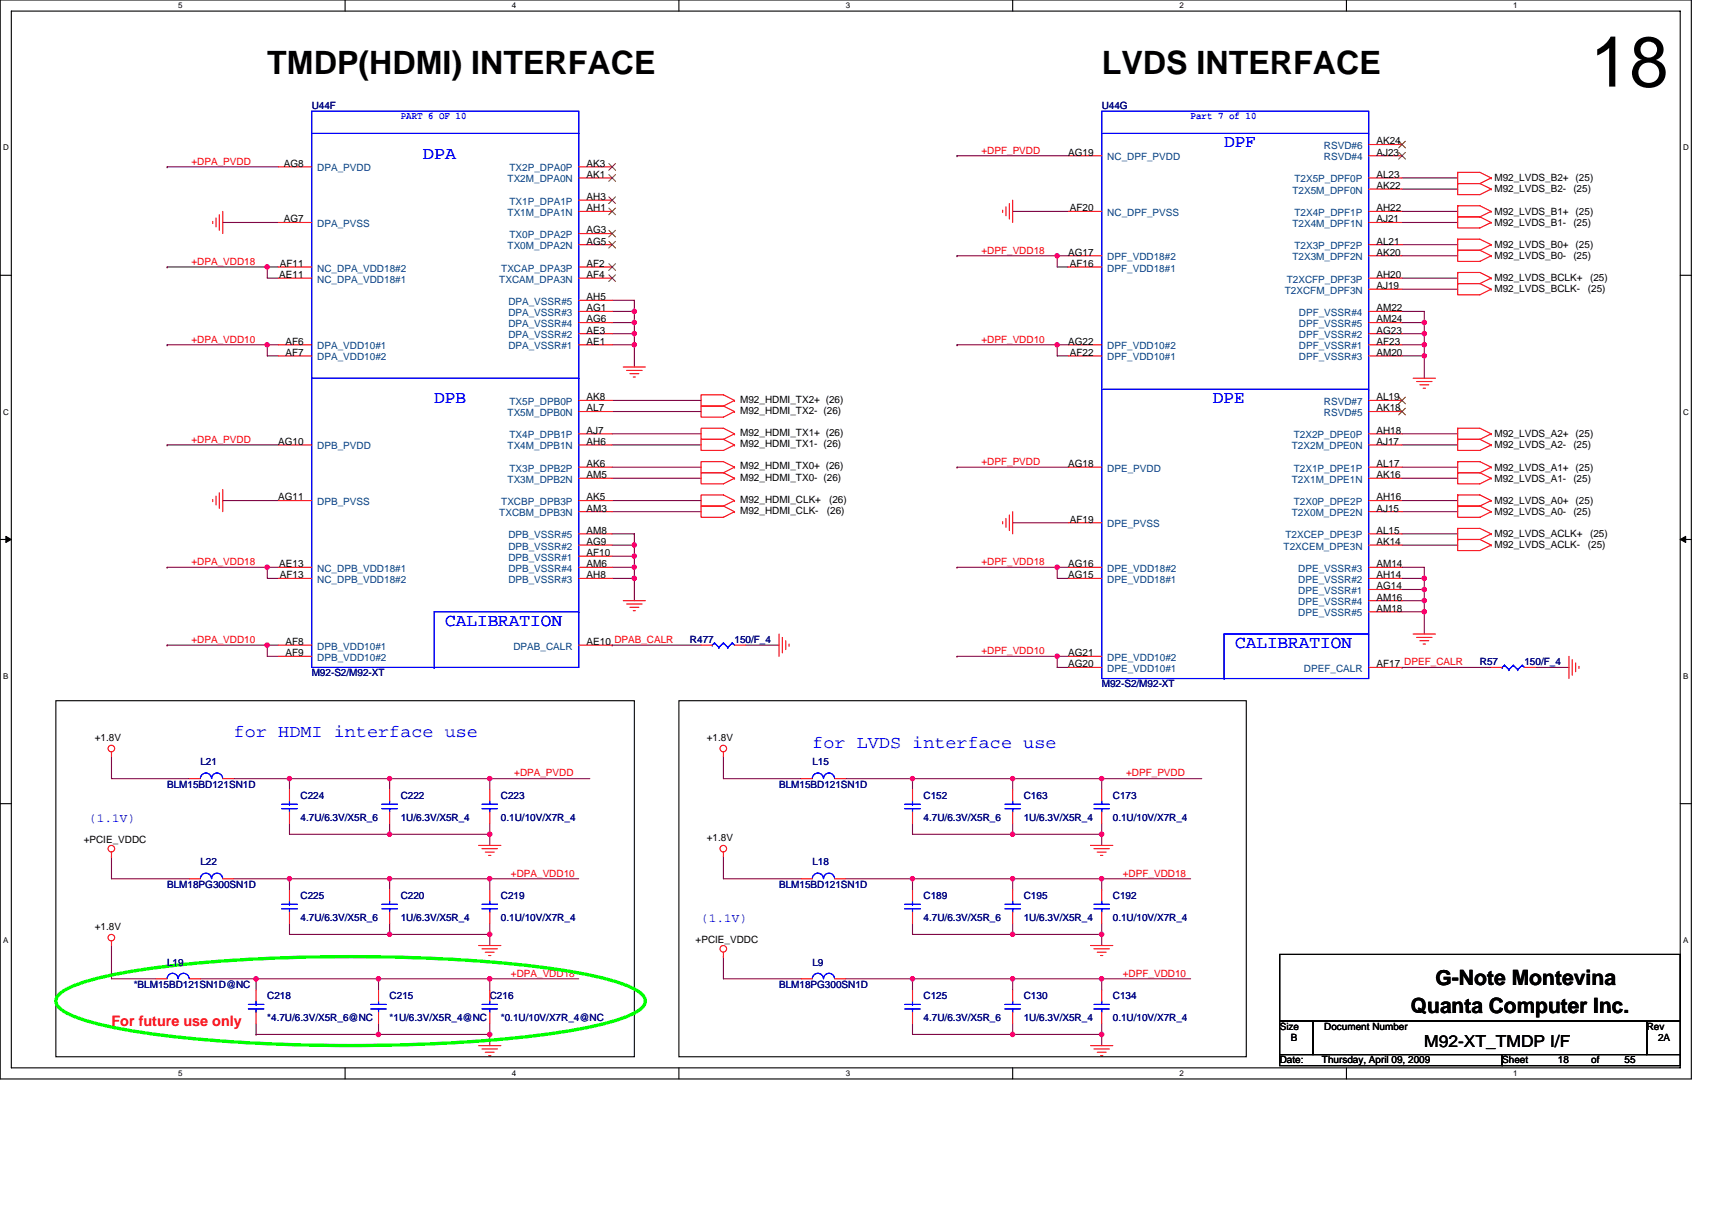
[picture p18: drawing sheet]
<svg xmlns="http://www.w3.org/2000/svg" width="297mm" height="210mm" viewBox="0 0 297 210" stroke-linecap="round" stroke-linejoin="round" font-family="sans-serif">
<defs><g id="words">
<text font-size="12.3" x="275.9" y="15">18</text>
<g font-size="5.6">
<text x="46.4" y="12.8">TMDP(HDMI) INTERFACE</text>
<text x="191.2" y="12.8">LVDS INTERFACE</text>
</g>
<g font-size="3.7">
<text x="249.1" y="170.9">G-Note Montevina</text>
<text x="244.8" y="175.8">Quanta Computer Inc.</text>
</g>
<g font-size="3.1" fill="#00f">
<text x="73.4" y="27.5">DPA</text>
<text x="212.4" y="25.6">DPF</text>
<text x="75.3" y="70">DPB</text>
<text x="210.5" y="70">DPE</text>
<text x="77.3" y="108.6">CALIBRATION</text>
<text x="214.3" y="112.5">CALIBRATION</text>
<text x="40.6" y="127.9">for HDMI interface use</text>
<text x="140.9" y="129.8">for LVDS interface use</text>
</g>
<text font-size="2.9" x="247.1" y="181.7">M92-XT_TMDP I/F</text>
<text font-size="2.5" fill="#f00" x="19.3" y="178">For future use only</text>
<g font-size="2.1" fill="#00f">
<text x="15.5" y="142.6">(1.1V)</text>
<text x="121.6" y="160">(1.1V)</text>
</g>
<g font-size="1.7" fill="#000080">
<text x="54.1" y="18.9">U44F</text>
<text x="191.2" y="18.9">U44G</text>
<text x="119.7" y="111.6">R477</text>
<text x="127.4" y="111.6">150/F_4</text>
<text x="54.1" y="117.4">M92-S2/M92-XT</text>
<text x="191.2" y="119.3">M92-S2/M92-XT</text>
<text x="256.8" y="115.4">R57</text>
<text x="264.5" y="115.4">150/F_4</text>
<text x="29" y="136.7">BLM15BD121SN1D</text>
<text x="34.8" y="132.8">L21</text>
<text x="135.2" y="136.7">BLM15BD121SN1D</text>
<text x="140.9" y="132.8">L15</text>
<text x="52.2" y="138.6">C224</text>
<text x="52.2" y="142.5">4.7U/6.3V/X5R_6</text>
<text x="69.5" y="138.6">C222</text>
<text x="69.5" y="142.5">1U/6.3V/X5R_4</text>
<text x="86.9" y="138.6">C223</text>
<text x="86.9" y="142.5">0.1U/10V/X7R_4</text>
<text x="160.2" y="138.6">C152</text>
<text x="160.2" y="142.5">4.7U/6.3V/X5R_6</text>
<text x="177.6" y="138.6">C163</text>
<text x="177.6" y="142.5">1U/6.3V/X5R_4</text>
<text x="193.1" y="138.6">C173</text>
<text x="193.1" y="142.5">0.1U/10V/X7R_4</text>
<text x="29" y="154.1">BLM18PG300SN1D</text>
<text x="34.8" y="150.2">L22</text>
<text x="52.2" y="156">C225</text>
<text x="69.5" y="156">C220</text>
<text x="86.9" y="156">C219</text>
<text x="135.2" y="154.1">BLM15BD121SN1D</text>
<text x="140.9" y="150.2">L18</text>
<text x="160.2" y="156">C189</text>
<text x="177.6" y="156">C195</text>
<text x="193.1" y="156">C192</text>
<text x="52.2" y="159.8">4.7U/6.3V/X5R_6</text>
<text x="69.5" y="159.8">1U/6.3V/X5R_4</text>
<text x="86.9" y="159.8">0.1U/10V/X7R_4</text>
<text x="160.2" y="159.8">4.7U/6.3V/X5R_6</text>
<text x="177.6" y="159.8">1U/6.3V/X5R_4</text>
<text x="193.1" y="159.8">0.1U/10V/X7R_4</text>
<text x="29" y="167.6">L19</text>
<text x="140.9" y="167.6">L9</text>
<text x="23.2" y="171.4">*BLM15BD121SN1D@NC</text>
<text x="46.4" y="173.4">C218</text>
<text x="67.6" y="173.4">C215</text>
<text x="85" y="173.4">C216</text>
<text x="135.2" y="171.4">BLM18PG300SN1D</text>
<text x="160.2" y="173.4">C125</text>
<text x="177.6" y="173.4">C130</text>
<text x="193.1" y="173.4">C134</text>
<text x="46.4" y="177.2">*4.7U/6.3V/X5R_6@NC</text>
<text x="67.6" y="177.2">*1U/6.3V/X5R_4@NC</text>
<text x="86.9" y="177.2">*0.1U/10V/X7R_4@NC</text>
<text x="160.2" y="177.2">4.7U/6.3V/X5R_6</text>
<text x="177.6" y="177.2">1U/6.3V/X5R_4</text>
<text x="193.1" y="177.2">0.1U/10V/X7R_4</text>
</g>
<g font-size="1.7" fill="#00f">
<text x="69.5" y="20.7">PART 6 OF 10</text>
<text x="206.6" y="20.7">Part 7 of 10</text>
</g>
<g font-size="1.7" fill="#f00">
<text x="33.2" y="28.6">+DPA_PVDD</text>
<text x="170.3" y="26.6">+DPF_PVDD</text>
<text x="33.2" y="46">+DPA_VDD18</text>
<text x="170.3" y="44">+DPF_VDD18</text>
<text x="33.2" y="59.5">+DPA_VDD10</text>
<text x="170.3" y="59.5">+DPF_VDD10</text>
<text x="33.2" y="76.8">+DPA_PVDD</text>
<text x="170.3" y="80.7">+DPF_PVDD</text>
<text x="33.2" y="98.1">+DPA_VDD18</text>
<text x="170.3" y="98.1">+DPF_VDD18</text>
<text x="33.2" y="111.6">+DPA_VDD10</text>
<text x="170.3" y="113.5">+DPF_VDD10</text>
<text x="89.2" y="134.7">+DPA_PVDD</text>
<text x="195.4" y="134.7">+DPF_PVDD</text>
<text x="88.6" y="152.1">+DPA_VDD10</text>
<text x="194.8" y="152.1">+DPF_VDD18</text>
<text x="88.6" y="169.5">+DPA_VDD18</text>
<text x="194.8" y="169.5">+DPF_VDD10</text>
</g>
<g font-size="1.7">
<text x="49.2" y="28.9">AG8</text>
<text x="101.8" y="28.9">AK3</text>
<text x="185.3" y="27">AG19</text>
<text x="238.8" y="25.1">AK24</text>
<text x="238.8" y="27">AJ23</text>
<text x="101.8" y="34.7">AH3</text>
<text x="101.8" y="30.9">AK1</text>
<text x="238.8" y="30.9">AL23</text>
<text x="238.8" y="32.8">AK22</text>
<text x="259.3" y="33.4">M92_LVDS_B2-</text>
<text x="259.3" y="31.5">M92_LVDS_B2+ (25)</text>
<text x="273" y="33.4">(25)</text>
<text x="49.2" y="38.6">AG7</text>
<text x="101.8" y="40.5">AG3</text>
<text x="101.8" y="36.7">AH1</text>
<text x="185.6" y="36.7">AF20</text>
<text x="238.8" y="36.7">AH22</text>
<text x="238.8" y="38.6">AJ21</text>
<text x="259.3" y="39.2">M92_LVDS_B1-</text>
<text x="259.3" y="37.3">M92_LVDS_B1+ (25)</text>
<text x="273" y="39.2">(25)</text>
<text x="48.6" y="46.3">AF11</text>
<text x="101.8" y="46.3">AF2</text>
<text x="101.8" y="42.4">AG5</text>
<text x="185.3" y="44.4">AG17</text>
<text x="185.6" y="46.3">AF16</text>
<text x="238.8" y="42.4">AL21</text>
<text x="238.8" y="44.4">AK20</text>
<text x="259.3" y="45">M92_LVDS_B0-</text>
<text x="259.3" y="43.1">M92_LVDS_B0+ (25)</text>
<text x="273" y="45">(25)</text>
<text x="48.4" y="48.2">AE11</text>
<text x="101.8" y="52.1">AH5</text>
<text x="101.8" y="48.2">AF4</text>
<text x="238.8" y="48.2">AH20</text>
<text x="238.8" y="50.2">AJ19</text>
<text x="259.3" y="50.8">M92_LVDS_BCLK-</text>
<text x="259.3" y="48.8">M92_LVDS_BCLK+</text>
<text x="275.5" y="50.8">(25)</text>
<text x="275.9" y="48.8">(25)</text>
<text x="49.5" y="59.8">AF6</text>
<text x="101.8" y="59.8">AE1</text>
<text x="101.8" y="57.9">AE3</text>
<text x="101.8" y="54">AG1</text>
<text x="101.8" y="56">AG6</text>
<text x="185.3" y="59.8">AG22</text>
<text x="238.8" y="59.8">AF23</text>
<text x="238.8" y="57.9">AG23</text>
<text x="238.8" y="56">AM24</text>
<text x="238.8" y="54">AM22</text>
<text x="49.5" y="61.7">AF7</text>
<text x="185.6" y="61.7">AF22</text>
<text x="238.8" y="61.7">AM20</text>
<text x="101.8" y="69.5">AK8</text>
<text x="101.8" y="71.4">AL7</text>
<text x="128.4" y="69.9">M92_HDMI_TX2+ (26)</text>
<text x="128.4" y="71.8">M92_HDMI_TX2- (26)</text>
<text x="238.8" y="69.5">AL19</text>
<text x="238.8" y="71.4">AK18</text>
<text x="48.3" y="77.2">AG10</text>
<text x="101.8" y="75.3">AJ7</text>
<text x="101.8" y="77.2">AH6</text>
<text x="128.4" y="75.7">M92_HDMI_TX1+ (26)</text>
<text x="128.4" y="77.6">M92_HDMI_TX1- (26)</text>
<text x="238.8" y="75.3">AH18</text>
<text x="238.8" y="77.2">AJ17</text>
<text x="259.3" y="77.8">M92_LVDS_A2-</text>
<text x="259.3" y="75.9">M92_LVDS_A2+ (25)</text>
<text x="273" y="77.8">(25)</text>
<text x="101.8" y="81">AK6</text>
<text x="101.8" y="83">AM5</text>
<text x="128.4" y="81.4">M92_HDMI_TX0+ (26)</text>
<text x="128.4" y="83.4">M92_HDMI_TX0- (26)</text>
<text x="185.3" y="81">AG18</text>
<text x="238.8" y="81">AL17</text>
<text x="238.8" y="83">AK16</text>
<text x="259.3" y="83.6">M92_LVDS_A1-</text>
<text x="259.3" y="81.7">M92_LVDS_A1+ (25)</text>
<text x="273" y="83.6">(25)</text>
<text x="48.3" y="86.8">AG11</text>
<text x="101.8" y="86.8">AK5</text>
<text x="101.8" y="88.8">AM3</text>
<text x="128.4" y="87.2">M92_HDMI_CLK+</text>
<text x="128.4" y="89.2">M92_HDMI_CLK-</text>
<text x="143.5" y="89.2">(26)</text>
<text x="143.8" y="87.2">(26)</text>
<text x="238.8" y="86.8">AH16</text>
<text x="238.8" y="88.8">AJ15</text>
<text x="259.3" y="89.4">M92_LVDS_A0-</text>
<text x="259.3" y="87.4">M92_LVDS_A0+ (25)</text>
<text x="273" y="89.4">(25)</text>
<text x="101.8" y="92.6">AM8</text>
<text x="101.8" y="94.6">AG9</text>
<text x="185.6" y="90.7">AF19</text>
<text x="238.8" y="92.6">AL15</text>
<text x="238.8" y="94.6">AK14</text>
<text x="259.3" y="95.2">M92_LVDS_ACLK-</text>
<text x="259.3" y="93.2">M92_LVDS_ACLK+</text>
<text x="275.5" y="95.2">(25)</text>
<text x="275.9" y="93.2">(25)</text>
<text x="48.4" y="98.4">AE13</text>
<text x="48.6" y="100.4">AF13</text>
<text x="101.8" y="96.5">AF10</text>
<text x="101.8" y="98.4">AM6</text>
<text x="101.8" y="100.4">AH8</text>
<text x="185.3" y="98.4">AG16</text>
<text x="185.3" y="100.4">AG15</text>
<text x="238.8" y="100.4">AH14</text>
<text x="238.8" y="98.4">AM14</text>
<text x="238.8" y="106.2">AM18</text>
<text x="238.8" y="104.2">AM16</text>
<text x="238.8" y="102.3">AG14</text>
<text x="49.5" y="113.9">AF9</text>
<text x="49.5" y="111.9">AF8</text>
<text x="101.8" y="111.9">AE10 DPAB_CALR</text>
<text x="185.3" y="113.9">AG21</text>
<text x="185.3" y="115.8">AG20</text>
<text x="238.8" y="115.8">AF17 DPEF_CALR</text>
<text x="16.4" y="128.6">+1.8V</text>
<text x="122.6" y="128.6">+1.8V</text>
<text x="14.5" y="146.3">+PCIE_VDDC</text>
<text x="122.6" y="145.9">+1.8V</text>
<text x="16.4" y="161.4">+1.8V</text>
<text x="120.7" y="163.7">+PCIE_VDDC</text>
<text x="222" y="178.8">Size</text>
<text x="229.8" y="178.8">Document Number</text>
<text x="285.7" y="178.8">Rev</text>
<text x="222" y="184.6">Date:</text>
<text x="224" y="180.7">B</text>
<text x="229.4" y="184.6">Thursday, April 09, 2009</text>
<text x="260.6" y="184.6">Sheet</text>
<text x="270.3" y="184.6">18</text>
<text x="276.1" y="184.6">of</text>
<text x="281.9" y="184.6">55</text>
<text x="287.7" y="180.7">2A</text>
</g>
<g font-size="1.7" fill="#004080">
<text x="55.1" y="29.7">DPA_PVDD</text>
<text x="88.4" y="29.7">TX2P_DPA0P</text>
<text x="192.1" y="27.8">NC_DPF_PVDD</text>
<text x="229.7" y="25.9">RSVD#6</text>
<text x="229.7" y="27.8">RSVD#4</text>
<text x="88.1" y="31.7">TX2M_DPA0N</text>
<text x="88.4" y="35.5">TX1P_DPA1P</text>
<text x="224.3" y="33.6">T2X5M_DPF0N</text>
<text x="224.6" y="31.7">T2X5P_DPF0P</text>
<text x="55.1" y="39.4">DPA_PVSS</text>
<text x="88.1" y="37.5">TX1M_DPA1N</text>
<text x="88.4" y="41.3">TX0P_DPA2P</text>
<text x="192.1" y="37.5">NC_DPF_PVSS</text>
<text x="224.3" y="39.4">T2X4M_DPF1N</text>
<text x="224.6" y="37.5">T2X4P_DPF1P</text>
<text x="55.1" y="47.1">NC_DPA_VDD18#2</text>
<text x="87" y="47.1">TXCAP_DPA3P</text>
<text x="88.1" y="43.2">TX0M_DPA2N</text>
<text x="192.1" y="45.2">DPF_VDD18#2</text>
<text x="192.1" y="47.1">DPF_VDD18#1</text>
<text x="224.3" y="45.2">T2X3M_DPF2N</text>
<text x="224.6" y="43.2">T2X3P_DPF2P</text>
<text x="55.1" y="49">NC_DPA_VDD18#1</text>
<text x="86.6" y="49">TXCAM_DPA3N</text>
<text x="88.2" y="52.9">DPA_VSSR#5</text>
<text x="222.9" y="51">T2XCFM_DPF3N</text>
<text x="223.3" y="49">T2XCFP_DPF3P</text>
<text x="88.2" y="58.7">DPA_VSSR#2</text>
<text x="88.2" y="54.8">DPA_VSSR#3</text>
<text x="88.2" y="56.8">DPA_VSSR#4</text>
<text x="225.4" y="58.7">DPF_VSSR#2</text>
<text x="225.4" y="56.8">DPF_VSSR#5</text>
<text x="225.4" y="54.8">DPF_VSSR#4</text>
<text x="55.1" y="62.5">DPA_VDD10#2</text>
<text x="55.1" y="60.6">DPA_VDD10#1</text>
<text x="88.2" y="60.6">DPA_VSSR#1</text>
<text x="192.1" y="60.6">DPF_VDD10#2</text>
<text x="192.1" y="62.5">DPF_VDD10#1</text>
<text x="225.4" y="62.5">DPF_VSSR#3</text>
<text x="225.4" y="60.6">DPF_VSSR#1</text>
<text x="88.4" y="70.3">TX5P_DPB0P</text>
<text x="229.7" y="70.3">RSVD#7</text>
<text x="55.1" y="78">DPB_PVDD</text>
<text x="88.1" y="78">TX4M_DPB1N</text>
<text x="88.1" y="72.2">TX5M_DPB0N</text>
<text x="88.4" y="76.1">TX4P_DPB1P</text>
<text x="224.2" y="78">T2X2M_DPE0N</text>
<text x="224.5" y="76.1">T2X2P_DPE0P</text>
<text x="229.7" y="72.2">RSVD#5</text>
<text x="88.1" y="83.8">TX3M_DPB2N</text>
<text x="88.4" y="81.9">TX3P_DPB2P</text>
<text x="192.1" y="81.9">DPE_PVDD</text>
<text x="224.2" y="83.8">T2X1M_DPE1N</text>
<text x="224.5" y="81.9">T2X1P_DPE1P</text>
<text x="55.1" y="87.7">DPB_PVSS</text>
<text x="86.6" y="89.6">TXCBM_DPB3N</text>
<text x="87" y="87.7">TXCBP_DPB3P</text>
<text x="224.2" y="89.6">T2X0M_DPE2N</text>
<text x="224.5" y="87.7">T2X0P_DPE2P</text>
<text x="88.2" y="93.4">DPB_VSSR#5</text>
<text x="88.2" y="95.4">DPB_VSSR#2</text>
<text x="192.1" y="91.5">DPE_PVSS</text>
<text x="222.7" y="95.4">T2XCEM_DPE3N</text>
<text x="223.1" y="93.4">T2XCEP_DPE3P</text>
<text x="55.1" y="101.2">NC_DPB_VDD18#2</text>
<text x="55.1" y="99.2">NC_DPB_VDD18#1</text>
<text x="88.2" y="97.3">DPB_VSSR#1</text>
<text x="88.2" y="99.2">DPB_VSSR#4</text>
<text x="88.2" y="101.2">DPB_VSSR#3</text>
<text x="192.1" y="99.2">DPE_VDD18#2</text>
<text x="192.1" y="101.2">DPE_VDD18#1</text>
<text x="225.3" y="101.2">DPE_VSSR#2</text>
<text x="225.3" y="99.2">DPE_VSSR#3</text>
<text x="225.3" y="107">DPE_VSSR#5</text>
<text x="225.3" y="105">DPE_VSSR#4</text>
<text x="225.3" y="103.1">DPE_VSSR#1</text>
<text x="55.1" y="112.7">DPB_VDD10#1</text>
<text x="89.1" y="112.7">DPAB_CALR</text>
<text x="55.1" y="114.7">DPB_VDD10#2</text>
<text x="192.1" y="114.7">DPE_VDD10#2</text>
<text x="192.1" y="116.6">DPE_VDD10#1</text>
<text x="226.2" y="116.6">DPEF_CALR</text>
</g>
<g font-size="1.4">
<text x="30.9" y="1.5">5</text>
<text x="88.8" y="1.5">4</text>
<text x="146.7" y="1.5">3</text>
<text x="204.7" y="1.5">2</text>
<text x="262.6" y="1.5">1</text>
<text x=".5" y="26.1">D</text>
<text x="292" y="26.1">D</text>
<text x=".5" y="71.9">C</text>
<text x="292" y="71.9">C</text>
<text x=".5" y="117.8">B</text>
<text x="292" y="117.8">B</text>
<text x=".5" y="163.6">A</text>
<text x="292" y="163.6">A</text>
<text x="30.9" y="186.8">5</text>
<text x="88.8" y="186.8">4</text>
<text x="146.7" y="186.8">3</text>
<text x="204.7" y="186.8">2</text>
<text x="262.6" y="186.8">1</text>
</g>
</g></defs>
<path d="M0 0h293.5v187.2h-293.5zM2 1.9h289.5v183.4h-289.5z" fill="none" stroke="#000" stroke-width=".19"/>
<g fill="#fff">
<path d="M30.9 .2h.8v1.6h-.8z"/>
<path d="M30.9 185.5h.8v1.6h-.8z"/>
</g>
<path d="M59.9 0v1.9M59.9 185.3v1.9" fill="none" stroke="#000" stroke-width=".19"/>
<g fill="#fff">
<path d="M88.8 .2h.8v1.6h-.8z"/>
<path d="M88.8 185.5h.8v1.6h-.8z"/>
</g>
<path d="M117.8 0v1.9M117.8 185.3v1.9" fill="none" stroke="#000" stroke-width=".19"/>
<g fill="#fff">
<path d="M146.7 .2h.8v1.6h-.8z"/>
<path d="M146.7 185.5h.8v1.6h-.8z"/>
</g>
<path d="M175.7 0v1.9M175.7 185.3v1.9" fill="none" stroke="#000" stroke-width=".19"/>
<g fill="#fff">
<path d="M204.7 .2h.7v1.6h-.7z"/>
<path d="M204.7 185.5h.7v1.6h-.7z"/>
</g>
<path d="M233.6 0v1.9M233.6 185.3v1.9" fill="none" stroke="#000" stroke-width=".19"/>
<g fill="#fff">
<path d="M262.6 .2h.7v1.6h-.7z"/>
<path d="M262.6 185.5h.7v1.6h-.7z"/>
<path d="M.5 24.8h1v1.6h-1z"/>
<path d="M292 24.8h1v1.6h-1z"/>
<path d="M.5 70.7h1v1.5h-1z"/>
<path d="M292 70.7h1v1.5h-1z"/>
</g>
<path d="M0 47.8h2M291.5 47.8h2" fill="none" stroke="#000" stroke-width=".19"/>
<g fill="#fff">
<path d="M.5 116.5h.9v1.6h-.9z"/>
<path d="M292 116.5h.9v1.6h-.9z"/>
</g>
<path d="M0 93.6h2M291.5 93.6h2" fill="none" stroke="#000" stroke-width=".19"/>
<path d="M1 93.1l1 .5-1 .5zM291.5 93.6l1-.5v1z" fill="#000" stroke="#000" stroke-width=".17"/>
<g fill="#fff">
<path d="M.5 162.4h.9v1.5h-.9z"/>
<path d="M292 162.4h.9v1.5h-.9z"/>
</g>
<path d="M0 139.5h2M9.7 121.6h100.4v61.8h-100.4zM117.8 121.6h98.4v61.8h-98.4zM291.5 139.5h2M222 165.6h69.5v11.6h-69.5zM222 177.2h5.8v5.8h-5.8zM227.8 177.2h57.9v5.8h-57.9zM285.7 177.2h5.8v5.8h-5.8zM222 183h38.6v1.9h-38.6zM260.6 183h30.9v1.9h-30.9z" fill="none" stroke="#000" stroke-width=".19"/>
<g fill="none" stroke="#800040" stroke-width=".19">
<path d="M29 29h.1M29 29h19.3M38.6 38.6h9.7M166 27h.1M166 27h19.4M175.7 36.7h9.7M243.3 36.7h9.6M243.3 38.6h9.6M243.3 32.8h9.6M243.3 30.9h9.6M29 59.8h.1M29 46.3h.1"/>
<path d="M29 59.8h17.4M29 46.3h17.4M46.4 59.8v2h1.9M46.4 46.3v2h1.9M46.4 46.3h1.9M46.4 59.8h1.9M106.2 52.1h3.9v1.9M106.2 54h3.9M106.2 56h3.9M106.2 57.9h3.9M106.2 59.8h3.9M110.1 59.8h.1"/>
<path d="M110.1 54h.1M110.1 56h.1M110.1 57.9h.1M110.1 54v9.7M166 44.4h.1M166 59.8h.1M166 44.4h17.4M166 59.8h17.4M183.4 44.4v1.9h2M183.4 59.8v2h2M183.4 44.4h2M183.4 59.8h2"/>
<path d="M243.3 48.3h9.6M243.3 50.2h9.6M243.3 44.4h9.6M243.3 42.5h9.6M243.3 54h3.8v2M243.3 56h3.8M243.3 57.9h3.8M243.3 59.8h3.8M247.1 56h.1M247.1 57.9h.1M247.1 59.8h.1M247.1 56v9.6"/>
<path d="M29 77.2h.1M29 77.2h19.3M106.2 69.5h15.4M106.2 71.4h15.4M106.2 75.3h15.4M106.2 77.2h15.4M243.3 77.2h9.6M243.3 75.3h9.6M243.3 61.8h3.8M247.1 61.8h.1M29 98.4h.1M29 98.4h17.4"/>
<path d="M38.6 86.9h9.7M46.4 98.4v2h1.9M46.4 98.4h1.9M106.2 81.1h15.4M106.2 83h15.4M106.2 86.9h15.4M106.2 88.8h15.4M106.2 92.6h3.9v2M106.2 94.6h3.9M106.2 96.5h3.9M106.2 98.4h3.9M110.1 94.6h.1"/>
<path d="M110.1 96.5h.1M110.1 98.4h.1M110.1 94.6v9.6M166 98.4h.1M166 81.1h.1M166 98.4h17.4M166 81.1h19.4M175.7 90.7h9.7M183.4 98.4v2h2M183.4 98.4h2M243.3 92.6h9.6M243.3 81.1h9.6"/>
<path d="M243.3 83h9.6M243.3 94.6h9.6M243.3 88.8h9.6M243.3 98.4h3.8v2M243.3 86.9h9.6M29 112h.1M29 112h17.4M46.4 112v1.9h1.9M46.4 112h1.9M106.2 112h.1M106.2 100.4h3.9M106.2 112h15.4"/>
<path d="M110.1 100.4h.1M129.4 112h5.8M166 113.9h.1M166 113.9h17.4M183.4 113.9v1.9h2M183.4 113.9h2M243.3 115.8h.1M243.3 100.4h3.8M243.3 102.3h3.8M243.3 104.2h3.8M243.3 106.2h3.8M243.3 115.8h15.4"/>
<path d="M247.1 106.2h.1M247.1 100.4h.1M247.1 102.3h.1M247.1 104.2h.1M247.1 100.4v9.6M266.4 115.8h5.8M19.3 131.3v3.8h13.5M40.6 135.1h9.6M50.2 135.1h.1M50.2 135.1v2M50.2 135.1h52.1M67.6 135.1h.1"/>
<path d="M67.6 135.1v2M85 135.1h.1M85 135.1v2M125.5 131.3v3.8h13.5M146.7 135.1h11.6M158.3 135.1h.1M158.3 135.1v2M158.3 135.1h50.2M175.7 135.1h.1M175.7 135.1v2M191.2 135.1h.1M191.2 135.1v2"/>
<path d="M19.3 148.6v3.9h13.5M40.6 152.5h9.6v1.9M50.2 142.9v1.9h17.4M50.2 152.5h.1M50.2 152.5h50.2M67.6 152.5v1.9M67.6 152.5h.1M67.6 142.9v1.9M67.6 144.8h.1M67.6 144.8h17.4M85 152.5v1.9M85 152.5h.1"/>
<path d="M85 144.8v1.9M85 142.9v1.9M125.5 148.6v3.9h13.5M146.7 152.5h11.6M158.3 152.5v1.9M158.3 142.9v1.9h17.4M158.3 152.5h.1M158.3 152.5h48.3M175.7 152.5v1.9M175.7 142.9v1.9M175.7 152.5h.1M175.7 144.8h.1"/>
<path d="M175.7 144.8h15.5M191.2 152.5v1.9M191.2 144.8v1.9M191.2 142.9v1.9M191.2 152.5h.1M19.3 164.1v5.8h7.8M34.8 169.9h9.6M44.4 169.9h.1M44.4 179.5h.1M44.4 177.6v1.9M44.4 169.9v1.9M44.4 179.5h40.6"/>
<path d="M44.4 169.9h56M50.2 160.2v2h17.4M65.7 169.9h.1M65.7 179.5h.1M65.7 177.6v1.9M65.7 169.9v1.9M67.6 162.2h.1M67.6 160.2v2M67.6 162.2h17.4M85 162.2h.1M85 160.2v2M85 177.6v1.9"/>
<path d="M85 169.9h.1M85 179.5v2M85 162.2v1.9M85 169.9v1.9M125.5 166v3.9h13.5M146.7 169.9h11.6v1.9M158.3 160.2v2h17.4M158.3 177.6v1.9h17.4M158.3 169.9h.1M158.3 169.9h48.3M175.7 162.2h.1M175.7 179.5h.1"/>
<path d="M175.7 169.9v1.9M175.7 177.6v1.9M175.7 169.9h.1M175.7 160.2v2M175.7 162.2h15.5M175.7 179.5h15.5M191.2 177.6v1.9M191.2 162.2h.1M191.2 179.5v2M191.2 169.9v1.9M191.2 160.2v2M191.2 169.9h.1"/>
<path d="M191.2 162.2v1.9"/>
</g>
<g fill="#f0f" stroke="#f0f" stroke-width=".19">
<circle cx="183.4" cy="44.4" r=".38"/>
<circle cx="46.4" cy="59.8" r=".38"/>
<circle cx="183.4" cy="98.4" r=".38"/>
<circle cx="183.4" cy="59.8" r=".38"/>
<circle cx="247.1" cy="61.8" r=".38"/>
<circle cx="247.1" cy="56" r=".38"/>
<circle cx="247.1" cy="57.9" r=".38"/>
<circle cx="247.1" cy="59.8" r=".38"/>
<circle cx="247.1" cy="106.2" r=".38"/>
<circle cx="247.1" cy="100.4" r=".38"/>
<circle cx="247.1" cy="102.3" r=".38"/>
<circle cx="247.1" cy="104.2" r=".38"/>
<circle cx="183.4" cy="113.9" r=".38"/>
<circle cx="110" cy="59.8" r=".38"/>
<circle cx="110" cy="54" r=".38"/>
<circle cx="110" cy="56" r=".38"/>
<circle cx="110" cy="57.9" r=".38"/>
<circle cx="46.4" cy="98.4" r=".38"/>
<circle cx="110" cy="100.4" r=".38"/>
<circle cx="110" cy="94.6" r=".38"/>
<circle cx="110" cy="96.5" r=".38"/>
<circle cx="110" cy="98.4" r=".38"/>
<circle cx="46.4" cy="111.9" r=".38"/>
<circle cx="46.4" cy="46.3" r=".38"/>
<circle cx="85" cy="135.1" r=".38"/>
<circle cx="67.6" cy="135.1" r=".38"/>
<circle cx="50.2" cy="135.1" r=".38"/>
<circle cx="85" cy="162.1" r=".38"/>
<circle cx="67.6" cy="152.5" r=".38"/>
<circle cx="50.2" cy="152.5" r=".38"/>
<circle cx="85" cy="152.5" r=".38"/>
<circle cx="175.7" cy="162.1" r=".38"/>
<circle cx="191.1" cy="179.5" r=".38"/>
<circle cx="175.7" cy="179.5" r=".38"/>
<circle cx="191.1" cy="162.1" r=".38"/>
<circle cx="191.1" cy="135.1" r=".38"/>
<circle cx="175.7" cy="135.1" r=".37"/>
<circle cx="158.3" cy="135.1" r=".38"/>
<circle cx="175.7" cy="169.9" r=".38"/>
<circle cx="158.3" cy="169.9" r=".38"/>
<circle cx="158.3" cy="152.5" r=".38"/>
<circle cx="175.7" cy="152.5" r=".38"/>
<circle cx="191.1" cy="144.8" r=".38"/>
<circle cx="175.7" cy="144.8" r=".37"/>
<circle cx="191.1" cy="152.5" r=".38"/>
<circle cx="191.1" cy="169.9" r=".38"/>
<circle cx="67.6" cy="162.1" r=".38"/>
<circle cx="85" cy="144.8" r=".38"/>
<circle cx="67.6" cy="144.8" r=".38"/>
<circle cx="44.4" cy="169.9" r=".38"/>
<circle cx="65.7" cy="169.9" r=".38"/>
<circle cx="65.7" cy="179.5" r=".38"/>
<circle cx="85" cy="169.9" r=".38"/>
<circle cx="85" cy="179.5" r=".38"/>
</g>
<g fill="none" stroke="#f00" stroke-width=".19">
<path d="M36.9 38.4v.4M37.5 37.8v1.6M38.1 37.3v2.7M38.6 36.7v3.8M48.3 29h5.8M48.3 38.6h5.8M100.4 29h5.8M100.4 36.7h5.8M100.4 34.7h5.8M100.4 30.9h5.8M174 36.5v.4M174.5 35.9v1.5"/>
<path d="M175.1 35.3v2.7M175.7 34.7v3.9M185.4 36.7h5.8M185.4 27h5.8M237.5 38.6h5.8M237.5 36.7h5.8M237.5 30.9h5.8M237.5 25.1h5.8M237.5 27h5.8M237.5 32.8h5.8M252.9 37.6h3.9M252.9 37.6v2h3.9l1.9-1"/>
<path d="M252.9 37.6h.1M252.9 35.7h3.9l1.9 1M252.9 35.7v1.9h3.9M252.9 35.7h.1M252.9 31.9h3.9M252.9 31.9v1.9h3.9l1.9-1M252.9 31.9h.1M252.9 29.9h3.9l1.9 1M252.9 29.9v2h3.9M252.9 29.9h.1M256.8 37.6l1.9 1M256.8 31.9l1.9 .9"/>
<path d="M258.7 38.6h.1M258.7 36.7h.1M258.7 32.8h.1M258.7 30.9h.1M258.7 36.7l-1.9 .9M258.7 30.9l-1.9 1M48.3 59.8h5.8M48.3 48.3h5.8M48.3 46.3h5.8M100.4 59.8h5.8M100.4 48.3h5.8M100.4 46.3h5.8"/>
<path d="M100.4 57.9h5.8M100.4 54h5.8M100.4 52.1h5.8M100.4 56h5.8M100.4 42.5h5.8M100.4 40.5h5.8M185.4 59.8h5.8M185.4 46.3h5.8M185.4 44.4h5.8M237.5 59.8h5.8M237.5 48.3h5.8M237.5 57.9h5.8"/>
<path d="M237.5 54h5.8M237.5 56h5.8M237.5 42.5h5.8M237.5 44.4h5.8M237.5 50.2h5.8M252.9 49.2h3.9M252.9 49.2v2h3.9l1.9-1M252.9 49.2h.1M252.9 47.3h3.9l1.9 1M252.9 47.3v1.9h3.9M252.9 47.3h.1M252.9 43.4h3.9"/>
<path d="M252.9 43.4v2h3.9l1.9-1M252.9 43.4h.1M252.9 41.5h3.9l1.9 1M252.9 41.5v1.9h3.9M252.9 41.5h.1M256.8 49.2l1.9 1M256.8 43.4l1.9 1M258.7 50.2h.1M258.7 48.3h.1M258.7 44.4h.1M258.7 42.5h.1M258.7 48.3l-1.9 .9"/>
<path d="M258.7 42.5l-1.9 .9M48.3 61.8h5.8M48.3 77.2h5.8M100.4 77.2h5.8M100.4 75.3h5.8M100.4 71.4h5.8M100.4 69.5h5.8M108.1 63.7h3.9M108.7 64.3h2.7M109.3 64.9h1.5M109.9 65.4h.4M125.5 76.2h-3.9v2h3.9l1.9-1"/>
<path d="M125.5 70.5h-3.9v1.9h3.9l1.9-1M125.5 76.2l1.9 1M125.5 70.5l1.9 .9M127.4 75.3l-1.9-1h-3.9v1.9h3.9M127.4 75.3h.1M127.4 77.2h.1M127.4 69.5l-1.9-1h-3.9v2h3.9M127.4 69.5h.1M127.4 71.4h.1M127.4 75.3l-1.9 .9M127.4 69.5l-1.9 1M185.4 61.8h5.8"/>
<path d="M237.5 61.8h5.8M237.5 77.2h5.8M237.5 75.3h5.8M237.5 71.4h5.8M237.5 69.5h5.8M245.2 65.6h3.9M245.8 66.2h2.7M246.4 66.8h1.5M246.9 67.4h.4M252.9 76.2h3.9M252.9 76.2v2h3.9l1.9-1M252.9 76.2h.1"/>
<path d="M252.9 74.3h3.9l1.9 1M252.9 74.3v1.9h3.9M252.9 74.3h.1M256.8 76.2l1.9 1M258.7 77.2h.1M258.7 75.3h.1M258.7 75.3l-1.9 .9M36.9 86.7v.4M37.5 86.1v1.5M38.1 85.5v2.7M38.6 84.9v3.9M48.3 86.9h5.8"/>
<path d="M48.3 98.4h5.8M100.4 86.9h5.8M100.4 98.4h5.8M100.4 92.6h5.8M100.4 94.6h5.8M100.4 96.5h5.8M100.4 83h5.8M100.4 81.1h5.8M100.4 88.8h5.8M125.5 87.8h-3.9v2h3.9l1.9-1M125.5 82h-3.9v2h3.9l1.9-1M125.5 87.8l1.9 1"/>
<path d="M125.5 82l1.9 1M127.4 86.9l-1.9-1h-3.9v1.9h3.9M127.4 86.9h.1M127.4 88.8h.1M127.4 81.1l-1.9-1h-3.9v1.9h3.9M127.4 81.1h.1M127.4 83h.1M127.4 86.9l-1.9 .9M127.4 81.1l-1.9 .9M174 90.5v.4M174.5 90v1.5M175.1 89.4v2.7"/>
<path d="M175.7 88.8v3.8M185.4 98.4h5.8M185.4 81.1h5.8M185.4 90.7h5.8M237.5 86.9h5.8M237.5 98.4h5.8M237.5 92.6h5.8M237.5 94.6h5.8M237.5 83h5.8M237.5 81.1h5.8M237.5 88.8h5.8M252.9 87.8h3.9"/>
<path d="M252.9 87.8v2h3.9l1.9-1M252.9 87.8h.1M252.9 85.9h3.9l1.9 1M252.9 85.9v1.9h3.9M252.9 85.9h.1M252.9 82h3.9M252.9 82v2h3.9l1.9-1M252.9 82h.1M252.9 80.1h3.9l1.9 1M252.9 80.1v1.9h3.9M252.9 80.1h.1M252.9 93.6h3.9"/>
<path d="M252.9 93.6v1.9h3.9l1.9-.9M252.9 93.6h.1M252.9 91.7h3.9l1.9 .9M252.9 91.7v1.9h3.9M252.9 91.7h.1M256.8 87.8l1.9 1M256.8 82l1.9 1M256.8 93.6l1.9 1M258.7 88.8h.1M258.7 86.9h.1M258.7 83h.1M258.7 81.1h.1"/>
<path d="M258.7 94.6h.1M258.7 92.6h.1M258.7 86.9l-1.9 .9M258.7 81.1l-1.9 .9M258.7 92.6l-1.9 1M48.3 112h5.8M48.3 113.9h5.8M48.3 100.4h5.8M100.4 112h5.8M100.4 100.4h5.8M108.1 104.2h3.9M108.7 104.8h2.7"/>
<path d="M109.3 105.4h1.5M109.9 106h.4M121.6 112h2M127.4 112h2M135.2 110v3.9M135.7 110.6v2.7M136.3 111.2v1.5M136.9 111.8v.4M185.4 113.9h5.8M185.4 100.4h5.8M185.4 115.8h5.8M237.5 100.4h5.8"/>
<path d="M237.5 115.8h5.8M237.5 106.2h5.8M237.5 104.2h5.8M237.5 102.3h5.8M245.2 110h3.9M245.8 110.6h2.7M246.4 111.2h1.5M246.9 111.8h.4M258.7 115.8h1.9M264.5 115.8h1.9M272.2 113.9v3.9M272.8 114.5v2.7"/>
<path d="M273.4 115v1.6M274 115.6v.4M19.3 130.5v.8M32.8 135.1h2M38.6 135.1h2M50.2 137.1v1.9M67.6 137.1v1.9M85 137.1v1.9M125.5 130.5v.8M139 135.1h1.9M144.8 135.1h1.9M158.3 137.1v1.9"/>
<path d="M175.7 137.1v1.9M191.2 137.1v1.9M19.3 148.6h.1M19.3 147.9v.7M32.8 152.5h2M38.6 152.5h2M50.2 140.9v2M50.2 154.4v2M50.2 158.3v1.9M67.6 140.9v2M67.6 154.4v2M67.6 158.3v1.9"/>
<path d="M83 146.7h3.9M83.6 147.3h2.7M84.2 147.9h1.5M84.8 148.4h.4M85 140.9v2M85 154.4v2M85 158.3v1.9M125.5 147.9v.7M139 152.5h1.9M144.8 152.5h1.9M158.3 140.9v2M158.3 154.4v2"/>
<path d="M158.3 158.3v1.9M175.7 140.9v2M175.7 154.4v2M175.7 158.3v1.9M189.2 146.7h3.9M189.8 147.3h2.7M190.4 147.9h1.5M190.9 148.4h.4M191.2 140.9v2M191.2 154.4v2M191.2 158.3v1.9M19.3 163.3v.8"/>
<path d="M27.1 169.9h1.9M32.8 169.9h2M44.4 171.8v1.9M44.4 175.7v1.9M65.7 171.8v1.9M65.7 175.7v1.9M83 164.1h3.9M83.6 164.7h2.7M84.2 165.2h1.5M84.8 165.8h.4M85 171.8v1.9M85 175.7v1.9"/>
<path d="M125.5 166h.1M125.5 165.2v.8M139 169.9h1.9M144.8 169.9h1.9M158.3 171.8v1.9M158.3 175.7v1.9M175.7 171.8v1.9M175.7 175.7v1.9M189.2 164.1h3.9M189.8 164.7h2.7M190.4 165.2h1.5M190.9 165.8h.4"/>
<path d="M191.2 171.8v1.9M191.2 175.7v1.9M83 181.5h3.9M83.6 182h2.7M84.2 182.6h1.5M84.8 183.2h.4M189.2 181.5h3.9M189.8 182h2.7M190.4 182.6h1.5M190.9 183.2h.4"/>
<circle cx="19.3" cy="129.9" r=".57"/>
<circle cx="125.5" cy="129.9" r=".57"/>
<circle cx="19.3" cy="147.3" r=".57"/>
<circle cx="125.5" cy="147.3" r=".57"/>
<circle cx="19.3" cy="162.7" r=".57"/>
<circle cx="125.5" cy="164.7" r=".57"/>
</g>
<path d="M10.2 172.6a16 16 0 0 1 7.1-2.9 177 177 0 0 1 32.8-3.5 277.2 277.2 0 0 1 48.1 2.3l4.3 .7a25.1 25.1 0 0 1 8.3 2.9 1.67 1.67 0 0 1 .7 2.7 16 16 0 0 1-7.1 3 176.7 176.7 0 0 1-32.8 3.5 276 276 0 0 1-48.1-2.3l-4.3-.8a25.1 25.1 0 0 1-8.4-2.9 1.67 1.67 0 0 1-.6-2.7z" fill="none" stroke="#0f0" stroke-width=".57"/>
<g fill="none" stroke="#00f" stroke-width=".19">
<path d="M54.1 19.3h46.3v96.5h-46.3zM191.2 19.3h46.3v98.5h-46.3zM54.1 23.2h46.3M100.4 23.2h.1M191.2 23.2h46.3M237.5 23.2h.1M54.1 65.6h46.3M100.4 65.6h.1M191.2 67.6h46.3M237.5 67.6h.1M75.3 115.8h.1M100.4 106.2h.1"/>
<path d="M100.4 106.2h-25.1v9.6M123.6 112h.1M124 111.6h.1M124 111.6l.7 .8M124 111.6l-.4 .4M124.7 112.4h.1M125.5 111.6h.1M125.5 111.6l.8 .8M125.5 111.6l-.8 .8M126.3 112.4h.1M127.1 111.6h.1M127.1 111.6l.3 .4"/>
<path d="M127.1 111.6l-.8 .8M212.4 117.8h.1M237.5 110h.1M237.5 110h-25.1v7.8M260.6 115.8h.1M261 115.4h.1M261 115.4l.8 .8M261 115.4l-.4 .4M261.8 116.2h.1M262.6 115.4h.1M262.6 115.4l.7 .8M262.6 115.4l-.8 .8"/>
<path d="M263.3 116.2h.1M264.1 115.4h.1M264.1 115.4l.4 .4M264.1 115.4l-.8 .8M34.8 135.1a.96 .96 0 0 1 .9-.9 .96 .96 0 0 1 1 .9M36.7 135.1a.95 .95 0 0 1 1-.9 .95 .95 0 0 1 .9 .9M48.9 139.6h2.7M50.2 139.6h.1M50.2 139v.6M66.2 139.6h2.8M67.6 139v.6M83.6 139.6h2.7"/>
<path d="M85 139v.6M140.9 135.1a.96 .96 0 0 1 1-.9 .96 .96 0 0 1 1 .9 .96 .96 0 0 1 .9-.9 .96 .96 0 0 1 1 .9M157 139.6h2.7M158.3 139.6h.1M158.3 139v.6M174.3 139.6h2.8M175.7 139v.6M189.8 139.6h2.7M191.2 139v.6M34.8 152.5a.96 .96 0 0 1 .9-1 .96 .96 0 0 1 1 1M36.7 152.5a.95 .95 0 0 1 1-1 .95 .95 0 0 1 .9 1M48.9 157.7h2.7"/>
<path d="M48.9 156.9h2.7M48.9 140.3h2.7M50.2 157.7v.6M50.2 156.9h.1M50.2 140.3v.6M50.2 156.4v.5M66.2 140.3h2.8M66.2 156.9h2.8M66.2 157.7h2.8M67.6 140.3h.1M67.6 156.4v.5M67.6 157.7h.1"/>
<path d="M67.6 140.3v.6M67.6 157.7v.6M83.6 140.3h2.7M83.6 156.9h2.7M83.6 157.7h2.7M85 140.3h.1M85 156.4v.5M85 157.7h.1M85 140.3v.6M85 157.7v.6M140.9 152.5a.96 .96 0 0 1 1-1 .96 .96 0 0 1 1 1 .96 .96 0 0 1 .9-1 .96 .96 0 0 1 1 1M157 140.3h2.7"/>
<path d="M157 157.7h2.7M157 156.9h2.7M158.3 140.3v.6M158.3 157.7v.6M158.3 156.9h.1M158.3 156.4v.5M174.3 156.9h2.8M174.3 157.7h2.8M174.3 140.3h2.8M175.7 156.4v.5M175.7 157.7h.1M175.7 140.3h.1"/>
<path d="M175.7 140.3v.6M175.7 157.7v.6M189.8 156.9h2.7M189.8 157.7h2.7M189.8 140.3h2.7M191.2 156.4v.5M191.2 157.7h.1M191.2 140.3h.1M191.2 140.3v.6M191.2 157.7v.6M29 169.8a.95 .95 0 0 1 .9-.9 .95 .95 0 0 1 1 .9M30.9 169.8a.95 .95 0 0 1 1-.9 .95 .95 0 0 1 .9 .9"/>
<path d="M43.1 175.1h2.7M43.1 174.3h2.7M44.4 175.1v.6M44.4 174.3h.1M44.4 173.7v.6M64.3 174.3h2.7M64.3 175.1h2.7M65.7 173.7v.6M65.7 175.1h.1M65.7 175.1v.6M83.6 174.3h2.7M83.6 175.1h2.7"/>
<path d="M85 173.7v.6M85 175.1h.1M85 175.1v.6M140.9 169.8a.96 .96 0 0 1 1-.9 .96 .96 0 0 1 1 .9 .96 .96 0 0 1 .9-.9 .96 .96 0 0 1 1 .9M157 175.1h2.7M157 174.3h2.7M158.3 175.1v.6M158.3 174.3h.1M158.3 173.7v.6M174.3 174.3h2.8M174.3 175.1h2.8M175.7 173.7v.6"/>
<path d="M175.7 175.1h.1M175.7 175.1v.6M189.8 174.3h2.7M189.8 175.1h2.7M191.2 173.7v.6M191.2 175.1h.1M191.2 175.1v.6"/>
</g>
<g fill="none" stroke="#804000" stroke-width=".17">
<path d="M105.6 40l1.2 1.1M105.6 36.1l1.2 1.2M105.6 34.2l1.2 1.1M105.6 30.3l1.2 1.2M105.6 28.4l1.2 1.1M106.8 40l-1.2 1.1M106.8 36.1l-1.2 1.2M106.8 34.2l-1.2 1.1M106.8 30.3l-1.2 1.2M106.8 28.4l-1.2 1.1M242.7 24.5l1.2 1.2M242.7 26.5l1.2 1.1"/>
<path d="M243.8 24.5l-1.1 1.2M243.8 26.5l-1.1 1.1M105.6 41.9l1.2 1.2M105.6 47.7l1.2 1.2M105.6 45.8l1.2 1.1M106.8 41.9l-1.2 1.2M106.8 47.7l-1.2 1.2M106.8 45.8l-1.2 1.1M242.7 68.9l1.2 1.2M242.7 70.8l1.2 1.2M243.8 68.9l-1.1 1.2M243.8 70.8l-1.1 1.2"/>
</g>
<use href="#words"/>
</svg>
